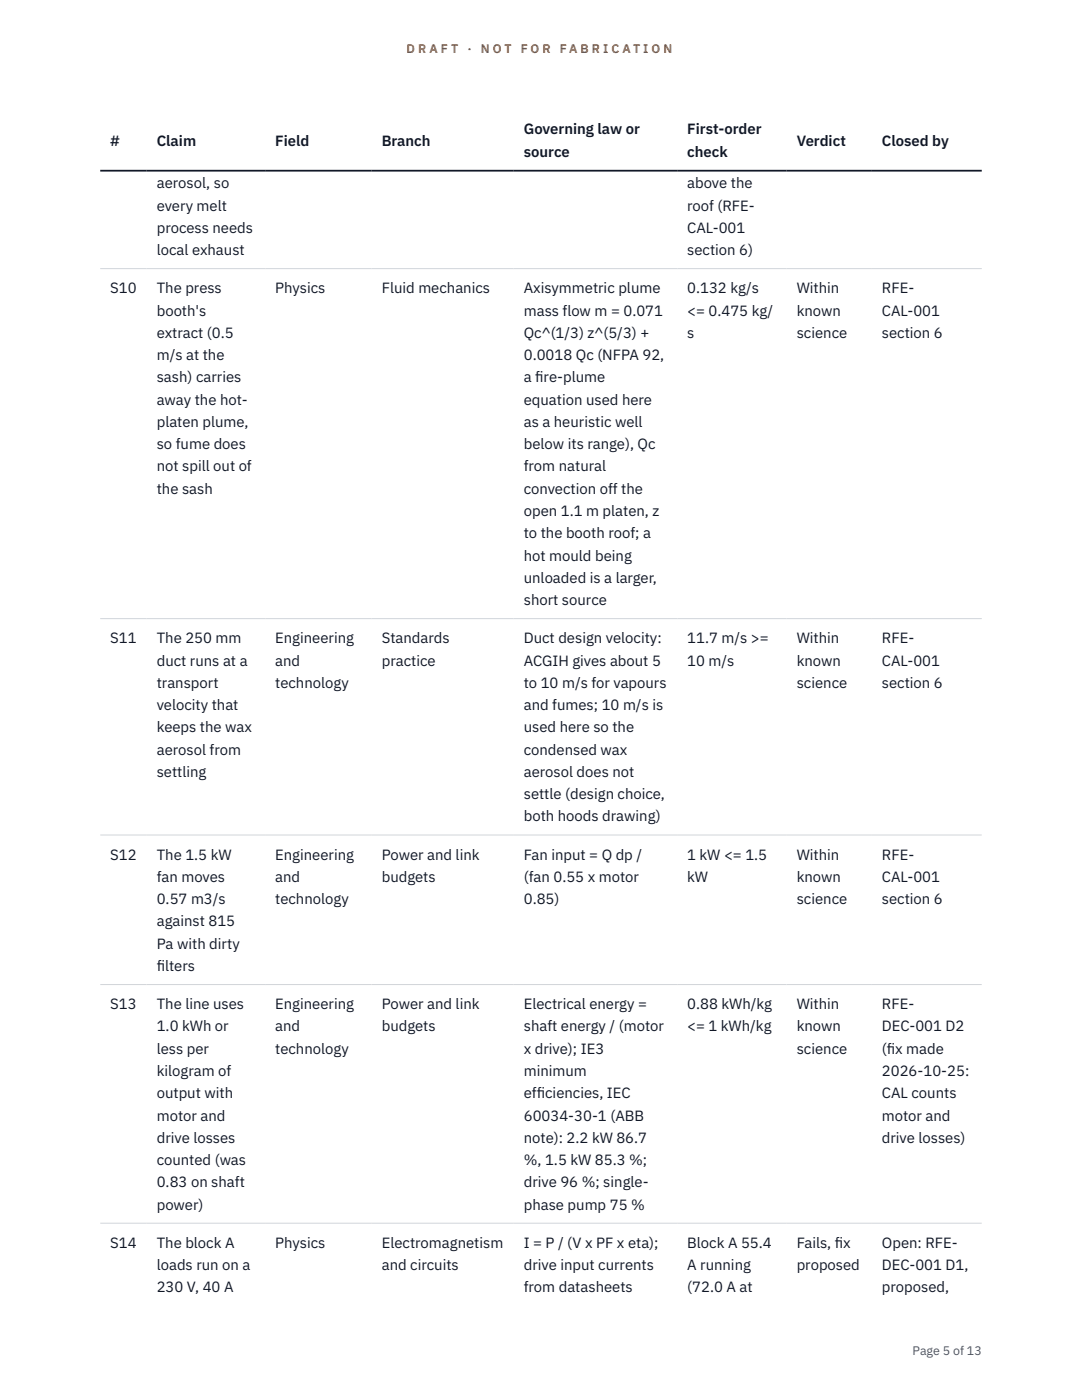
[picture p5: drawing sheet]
<svg xmlns="http://www.w3.org/2000/svg" width="216mm" height="279mm" viewBox="0 0 216 279" stroke-linecap="round" stroke-linejoin="round" font-family="sans-serif">
<defs><g id="words">
<g font-size="3" fill="#111827">
<text x="22" y="29.1">#</text>
<text x="31.3" y="29.1">Claim</text>
<text x="54.9" y="29.1">Field</text>
<text x="76.2" y="29.1">Branch</text>
<text x="104.5" y="26.8">Governing law or</text>
<text x="137.1" y="26.8">First-order</text>
<text x="159" y="29.1">Verdict</text>
<text x="176" y="29.1">Closed by</text>
<text x="104.5" y="31.3">source</text>
<text x="137.1" y="31.3">check</text>
<text x="31.3" y="37.6">aerosol, so</text>
<text x="137.1" y="37.6">above the</text>
<text x="31.3" y="42">every melt</text>
<text x="31.3" y="46.5">process needs</text>
<text x="137.1" y="42">roof (RFE-</text>
<text x="137.1" y="46.5">CAL-001</text>
<text x="31.3" y="50.9">local exhaust</text>
<text x="137.1" y="50.9">section 6)</text>
<text x="22" y="58.5">S10</text>
<text x="31.3" y="58.5">The press</text>
<text x="54.9" y="58.5">Physics</text>
<text x="76.2" y="58.5">Fluid mechanics</text>
<text x="104.5" y="58.5">Axisymmetric plume</text>
<text x="137.1" y="58.5">0.132 kg/s</text>
<text x="159" y="58.5">Within</text>
<text x="176" y="58.5">RFE-</text>
<text x="31.3" y="63">booth's</text>
<text x="104.5" y="63">mass flow m = 0.071</text>
<text x="137.1" y="63">&lt;= 0.475 kg/</text>
<text x="159" y="63">known</text>
<text x="176" y="63">CAL-001</text>
<text x="31.3" y="67.4">extract (0.5</text>
<text x="31.3" y="71.9">m/s at the</text>
<text x="104.5" y="67.4">Qc^(1/3) z^(5/3) +</text>
<text x="104.5" y="71.9">0.0018 Qc (NFPA 92,</text>
<text x="137.1" y="67.4">s</text>
<text x="159" y="67.4">science</text>
<text x="176" y="67.4">section 6</text>
<text x="31.3" y="76.3">sash) carries</text>
<text x="104.5" y="76.3">a f</text>
<text x="106.8" y="76.3">ire-plume</text>
<text x="31.3" y="80.8">away the hot-</text>
<text x="104.5" y="80.8">equation used here</text>
<text x="31.3" y="85.2">platen plume,</text>
<text x="31.3" y="89.6">so fume does</text>
<text x="104.5" y="85.2">as a heuristic well</text>
<text x="104.5" y="89.6">below its range), Qc</text>
<text x="31.3" y="94.1">not spill out of</text>
<text x="104.5" y="94.1">from natural</text>
<text x="31.3" y="98.5">the sash</text>
<text x="104.5" y="98.5">convection off the</text>
<text x="104.5" y="103">open 1.1 m platen, z</text>
<text x="104.5" y="107.4">to the booth roof; a</text>
<text x="104.5" y="111.9">hot mould being</text>
<text x="104.5" y="116.3">unloaded is a larger,</text>
<text x="104.5" y="120.8">short source</text>
<text x="22" y="128.4">S11</text>
<text x="31.3" y="128.4">The 250 mm</text>
<text x="54.9" y="128.4">Engineering</text>
<text x="76.2" y="128.4">Standards</text>
<text x="104.5" y="128.4">Duct design velocity:</text>
<text x="137.1" y="128.4">11.7 m/s &gt;=</text>
<text x="159" y="128.4">Within</text>
<text x="176" y="128.4">RFE-</text>
<text x="31.3" y="132.8">duct runs at a</text>
<text x="31.3" y="137.3">transport</text>
<text x="54.9" y="132.8">and</text>
<text x="54.9" y="137.3">technology</text>
<text x="76.2" y="132.8">practice</text>
<text x="104.5" y="132.8">ACGIH gives about 5</text>
<text x="104.5" y="137.3">to 10 m/s for vapours</text>
<text x="137.1" y="132.8">10 m/s</text>
<text x="159" y="132.8">known</text>
<text x="159" y="137.3">science</text>
<text x="176" y="132.8">CAL-001</text>
<text x="176" y="137.3">section 6</text>
<text x="31.3" y="141.7">velocity that</text>
<text x="104.5" y="141.7">and fumes; 10 m/s is</text>
<text x="31.3" y="146.2">keeps the wax</text>
<text x="104.5" y="146.2">used here so the</text>
<text x="31.3" y="150.6">aerosol from</text>
<text x="31.3" y="155.1">settling</text>
<text x="104.5" y="150.6">condensed wax</text>
<text x="104.5" y="155.1">aerosol does not</text>
<text x="104.5" y="159.5">settle (design choice,</text>
<text x="104.5" y="163.9">both hoods drawing)</text>
<text x="22" y="171.6">S12</text>
<text x="31.3" y="171.6">The 1.5 kW</text>
<text x="54.9" y="171.6">Engineering</text>
<text x="76.2" y="171.6">Power and link</text>
<text x="104.5" y="171.6">Fan input = Q dp /</text>
<text x="137.1" y="171.6">1 kW &lt;= 1.5</text>
<text x="159" y="171.6">Within</text>
<text x="176" y="171.6">RFE-</text>
<text x="31.3" y="176">fan moves</text>
<text x="54.9" y="176">and</text>
<text x="76.2" y="176">budgets</text>
<text x="104.5" y="176">(fan 0.55 x motor</text>
<text x="137.1" y="176">kW</text>
<text x="159" y="176">known</text>
<text x="176" y="176">CAL-001</text>
<text x="31.3" y="180.5">0.57 m3/s</text>
<text x="31.3" y="184.9">against 815</text>
<text x="54.9" y="180.5">technology</text>
<text x="104.5" y="180.5">0.85)</text>
<text x="159" y="180.5">science</text>
<text x="176" y="180.5">section 6</text>
<text x="31.3" y="189.3">Pa with dirty</text>
<text x="31.3" y="193.8">f</text>
<text x="31.3" y="193.8">ilters</text>
<text x="22" y="201.4">S13</text>
<text x="31.3" y="201.4">The line uses</text>
<text x="54.9" y="201.4">Engineering</text>
<text x="76.2" y="201.4">Power and link</text>
<text x="104.5" y="201.4">Electrical energy =</text>
<text x="137.1" y="201.4">0.88 kWh/kg</text>
<text x="159" y="201.4">Within</text>
<text x="176" y="201.4">RFE-</text>
<text x="31.3" y="205.9">1.0 kWh or</text>
<text x="54.9" y="205.9">and</text>
<text x="76.2" y="205.9">budgets</text>
<text x="104.5" y="205.9">shaft energy / (motor</text>
<text x="137.1" y="205.9">&lt;= 1 kWh/kg</text>
<text x="159" y="205.9">known</text>
<text x="176" y="205.9">DEC-001 D2</text>
<text x="31.3" y="210.3">less per</text>
<text x="31.3" y="214.7">kilogram of</text>
<text x="54.9" y="210.3">technology</text>
<text x="104.5" y="210.3">x drive); IE3</text>
<text x="104.5" y="214.7">minimum</text>
<text x="159" y="210.3">science</text>
<text x="176" y="210.3">(f</text>
<text x="176" y="214.7">2026-10-25:</text>
<text x="177" y="210.3">ix made</text>
<text x="31.3" y="219.2">output with</text>
<text x="104.5" y="219.2">eff</text>
<text x="107.1" y="219.2">iciencies, IEC</text>
<text x="176" y="219.2">CAL counts</text>
<text x="31.3" y="223.6">motor and</text>
<text x="104.5" y="223.6">60034-30-1 (ABB</text>
<text x="176" y="223.6">motor and</text>
<text x="31.3" y="228.1">drive losses</text>
<text x="31.3" y="232.5">counted (was</text>
<text x="104.5" y="228.1">note): 2.2 kW 86.7</text>
<text x="104.5" y="232.5">%, 1.5 kW 85.3 %;</text>
<text x="176" y="228.1">drive losses)</text>
<text x="31.3" y="237">0.83 on shaft</text>
<text x="104.5" y="237">drive 96 %; single-</text>
<text x="31.3" y="241.4">power)</text>
<text x="104.5" y="241.4">phase pump 75 %</text>
<text x="22" y="249">S14</text>
<text x="31.3" y="249">The block A</text>
<text x="54.9" y="249">Physics</text>
<text x="76.2" y="249">Electromagnetism</text>
<text x="104.5" y="249">I = P / (V x PF x eta);</text>
<text x="137.1" y="249">Block A 55.4</text>
<text x="159" y="249">Fails, f</text>
<text x="166.6" y="249">ix</text>
<text x="176" y="249">Open: RFE-</text>
<text x="31.3" y="253.5">loads run on a</text>
<text x="31.3" y="257.9">230 V, 40 A</text>
<text x="76.2" y="253.5">and circuits</text>
<text x="104.5" y="253.5">drive input currents</text>
<text x="104.5" y="257.9">from datasheets</text>
<text x="137.1" y="253.5">A running</text>
<text x="137.1" y="257.9">(72.0 A at</text>
<text x="159" y="253.5">proposed</text>
<text x="176" y="253.5">DEC-001 D1,</text>
<text x="176" y="257.9">proposed,</text>
</g>
<g font-size="2.5" fill="#b45309">
<text x="81.1" y="10.5">D R A F T</text>
<text x="93.3" y="10.5">·</text>
<text x="95.9" y="10.5">N O T</text>
<text x="103.9" y="10.5">F O R</text>
<text x="111.7" y="10.5">F A B R I C A T I O N</text>
</g>
<text font-size="2.5" fill="#4b5563" x="182.1" y="270.3">Page 5 of 13</text>
</g></defs>
<path d="M20 53.6h175.9M20 123.5h175.9M20 166.6h175.9M20 196.5h175.9M20 244.1h175.9" fill="none" stroke="#d1d5db" stroke-width=".2"/>
<path d="M20 34.1h175.9" fill="none" stroke="#111827" stroke-width=".35"/>
<use href="#words"/>
</svg>
